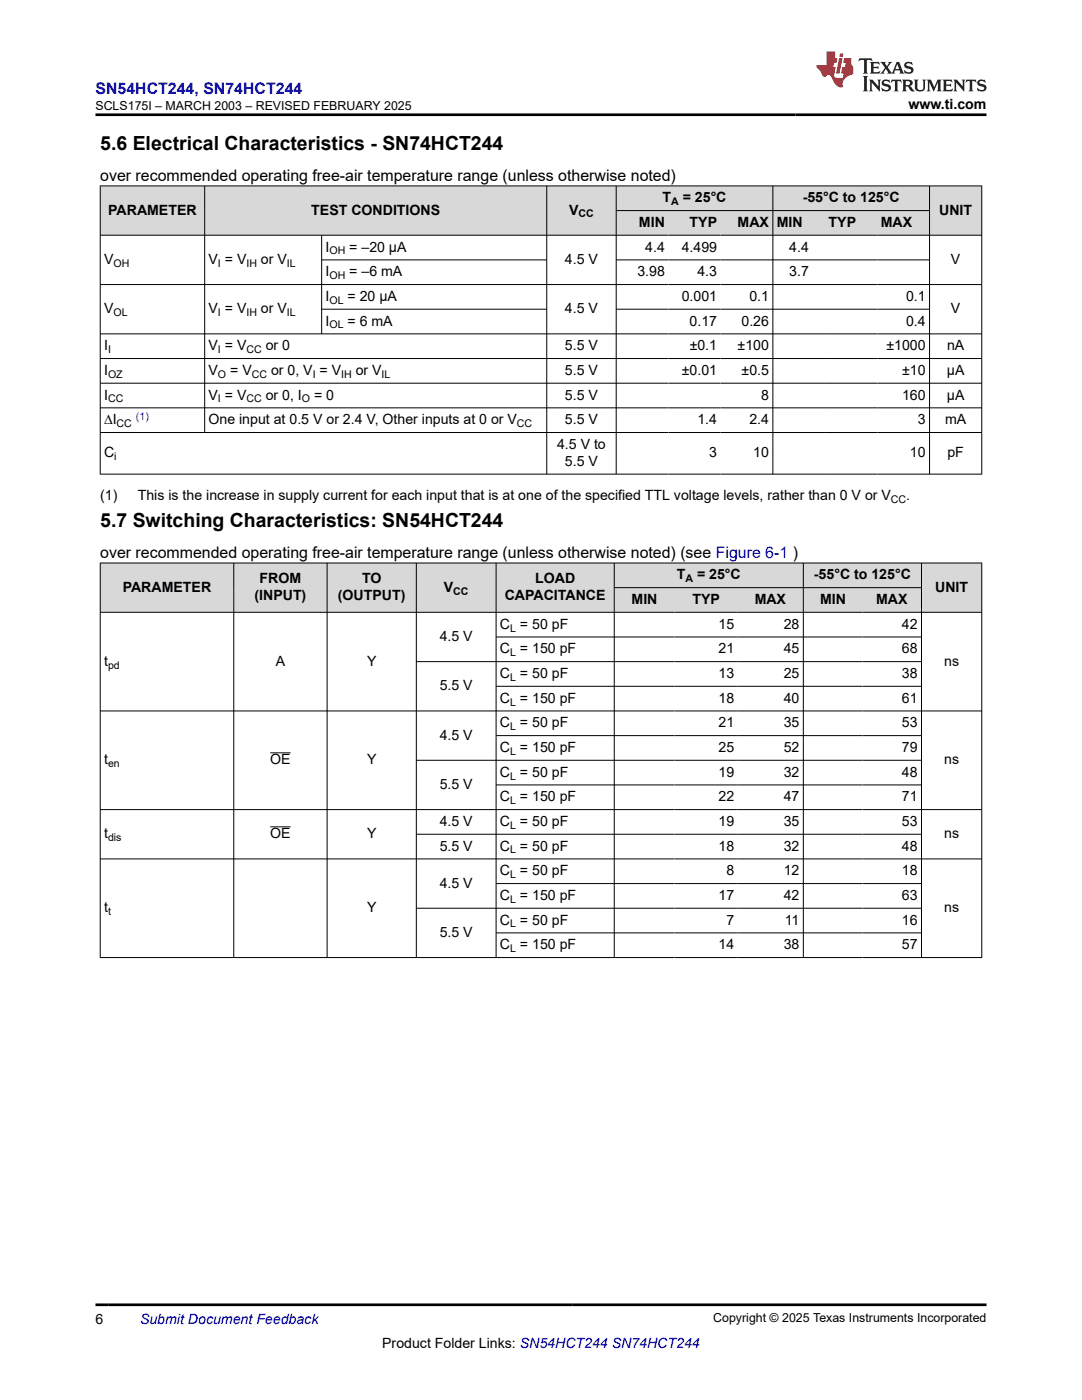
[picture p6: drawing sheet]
<svg xmlns="http://www.w3.org/2000/svg" width="216mm" height="279mm" viewBox="0 0 216 279" stroke-linecap="round" stroke-linejoin="round" font-family="sans-serif">
<defs><g id="words">
<g font-size="3.9">
<text x="20" y="29.9">5.6 Electrical Characteristics - SN74HCT244</text>
<text x="20" y="105.2">5.7 Switching Characteristics: SN54HCT244</text>
</g>
<text font-size="3.2" fill="#00f" x="19" y="18.7">SN54HCT244, SN74HCT244</text>
<g font-size="3.2">
<text x="20" y="36.1">over recommended operating free-air temperature range (unless otherwise noted)</text>
<text x="20" y="111.3">over recommended operating free-air temperature range (unless otherwise noted) (see Figure 6-1 )</text>
</g>
<g font-size="2.8">
<text x="181.3" y="21.8">www.ti.com</text>
<text x="132.2" y="40.4">T</text>
<text x="136.2" y="40.4">= 25°C</text>
<text x="160.2" y="40.4">-55°C to 125°C</text>
<text x="21.6" y="42.8">PARAMETER</text>
<text x="62.1" y="42.8">TEST CONDITIONS</text>
<text x="113.6" y="42.8">V</text>
<text x="127.5" y="45.3">MIN</text>
<text x="137.6" y="45.3">TYP</text>
<text x="147.2" y="45.3">MAX</text>
<text x="155" y="45.3">MIN</text>
<text x="165.3" y="45.3">TYP</text>
<text x="175.8" y="45.3">MAX</text>
<text x="187.4" y="42.8">UNIT</text>
<text x="20.8" y="52.7">V</text>
<text x="41.6" y="52.7">V = V</text>
<text x="52.1" y="52.7">or V</text>
<text x="65" y="50.2">I</text>
<text x="69.7" y="50.2">= –20 µA</text>
<text x="112.7" y="52.7">4.5 V</text>
<text x="128.7" y="50.2">4.4</text>
<text x="136" y="50.2">4.499</text>
<text x="157.5" y="50.2">4.4</text>
<text x="189.7" y="52.7">V</text>
<text x="65" y="55.1">I</text>
<text x="69.7" y="55.1">= –6 mA</text>
<text x="127.2" y="55.1">3.98</text>
<text x="139.2" y="55.1">4.3</text>
<text x="157.5" y="55.1">3.7</text>
<text x="20.8" y="62.5">V</text>
<text x="41.6" y="62.5">V = V</text>
<text x="52.1" y="62.5">or V</text>
<text x="65" y="60.1">I</text>
<text x="65" y="65">I</text>
<text x="69.3" y="60.1">= 20 µA</text>
<text x="69.3" y="65">= 6 mA</text>
<text x="112.7" y="62.5">4.5 V</text>
<text x="136" y="60.1">0.001</text>
<text x="137.6" y="65">0.17</text>
<text x="148" y="65">0.26</text>
<text x="149.5" y="60.1">0.1</text>
<text x="180.8" y="60.1">0.1</text>
<text x="180.8" y="65">0.4</text>
<text x="189.7" y="62.5">V</text>
<text x="20.8" y="69.9">I</text>
<text x="41.6" y="69.9">V = V</text>
<text x="53" y="69.9">or 0</text>
<text x="112.7" y="69.9">5.5 V</text>
<text x="137.6" y="69.9">±0.1</text>
<text x="147.2" y="69.9">±100</text>
<text x="176.9" y="69.9">±1000</text>
<text x="189" y="69.9">nA</text>
<text x="20.8" y="74.8">I</text>
<text x="41.6" y="74.8">V</text>
<text x="45.9" y="74.8">= V</text>
<text x="54.1" y="74.8">or 0, V = V</text>
<text x="71" y="74.8">or V</text>
<text x="112.7" y="74.8">5.5 V</text>
<text x="136" y="74.8">±0.01</text>
<text x="148" y="74.8">±0.5</text>
<text x="180" y="74.8">±10</text>
<text x="188.9" y="74.8">µA</text>
<text x="20.8" y="79.7">I</text>
<text x="41.6" y="79.7">V = V</text>
<text x="53" y="79.7">or 0, I</text>
<text x="62.7" y="79.7">= 0</text>
<text x="112.7" y="79.7">5.5 V</text>
<text x="151.9" y="79.7">8</text>
<text x="180" y="79.7">160</text>
<text x="188.9" y="79.7">µA</text>
<text x="20.8" y="84.7">∆I</text>
<text x="41.6" y="84.7">One input at 0.5 V or 2.4 V, Other inputs at 0 or V</text>
<text x="111.2" y="89.6">4.5 V to</text>
<text x="112.7" y="84.7">5.5 V</text>
<text x="139.2" y="84.7">1.4</text>
<text x="149.5" y="84.7">2.4</text>
<text x="183.1" y="84.7">3</text>
<text x="188.6" y="84.7">mA</text>
<text x="20.8" y="91.3">C</text>
<text x="112.7" y="93">5.5 V</text>
<text x="141.5" y="91.3">3</text>
<text x="150.3" y="91.3">10</text>
<text x="181.6" y="91.3">10</text>
<text x="189" y="91.3">pF</text>
<text x="20" y="99.8">(1)</text>
<text x="27.5" y="99.8">This is the increase in supply current for each input that is at one of the specified TTL voltage levels, rather than 0 V or V</text>
<text x="180.8" y="99.8">.</text>
<text x="24.5" y="118.1">PARAMETER</text>
<text x="50.8" y="119.8">(INPUT)</text>
<text x="51.8" y="116.4">FROM</text>
<text x="67.4" y="119.8">(OUTPUT)</text>
<text x="72.2" y="116.4">TO</text>
<text x="88.6" y="118.1">V</text>
<text x="100.7" y="119.8">CAPACITANCE</text>
<text x="106.8" y="116.4">LOAD</text>
<text x="135" y="115.6">T</text>
<text x="139.1" y="115.6">= 25°C</text>
<text x="162.4" y="115.6">-55°C to 125°C</text>
<text x="186.6" y="118.1">UNIT</text>
<text x="99.8" y="125.5">C = 50 pF</text>
<text x="126" y="120.6">MIN</text>
<text x="138.2" y="120.6">TYP</text>
<text x="143.4" y="125.5">15</text>
<text x="150.6" y="120.6">MAX</text>
<text x="156.4" y="125.5">28</text>
<text x="163.6" y="120.6">MIN</text>
<text x="174.8" y="120.6">MAX</text>
<text x="180" y="125.5">42</text>
<text x="87.7" y="127.9">4.5 V</text>
<text x="99.8" y="130.4">C = 150 pF</text>
<text x="143.4" y="130.4">21</text>
<text x="156.4" y="130.4">45</text>
<text x="180" y="130.4">68</text>
<text x="20.8" y="132.9">t</text>
<text x="55" y="132.9">A</text>
<text x="73.2" y="132.9">Y</text>
<text x="87.7" y="137.8">5.5 V</text>
<text x="99.8" y="135.3">C = 50 pF</text>
<text x="143.4" y="135.3">13</text>
<text x="156.4" y="135.3">25</text>
<text x="180" y="135.3">38</text>
<text x="188.4" y="132.9">ns</text>
<text x="99.8" y="140.2">C = 150 pF</text>
<text x="143.4" y="140.2">18</text>
<text x="156.4" y="140.2">40</text>
<text x="180" y="140.2">61</text>
<text x="87.7" y="147.6">4.5 V</text>
<text x="99.8" y="145.2">C = 50 pF</text>
<text x="143.4" y="145.2">21</text>
<text x="156.4" y="145.2">35</text>
<text x="180" y="145.2">53</text>
<text x="20.8" y="152.5">t</text>
<text x="53.9" y="152.5">OE</text>
<text x="73.2" y="152.5">Y</text>
<text x="99.8" y="150.1">C = 150 pF</text>
<text x="99.8" y="155">C = 50 pF</text>
<text x="143.4" y="150.1">25</text>
<text x="143.4" y="155">19</text>
<text x="156.4" y="150.1">52</text>
<text x="156.4" y="155">32</text>
<text x="180" y="150.1">79</text>
<text x="180" y="155">48</text>
<text x="188.4" y="152.5">ns</text>
<text x="87.7" y="157.5">5.5 V</text>
<text x="99.8" y="159.9">C = 150 pF</text>
<text x="143.4" y="159.9">22</text>
<text x="156.4" y="159.9">47</text>
<text x="180" y="159.9">71</text>
<text x="20.8" y="167.3">t</text>
<text x="53.9" y="167.3">OE</text>
<text x="73.2" y="167.3">Y</text>
<text x="87.7" y="164.8">4.5 V</text>
<text x="99.8" y="164.8">C = 50 pF</text>
<text x="143.4" y="164.8">19</text>
<text x="156.4" y="164.8">35</text>
<text x="180" y="164.8">53</text>
<text x="188.4" y="167.3">ns</text>
<text x="87.7" y="169.8">5.5 V</text>
<text x="99.8" y="169.8">C = 50 pF</text>
<text x="143.4" y="169.8">18</text>
<text x="156.4" y="169.8">32</text>
<text x="180" y="169.8">48</text>
<text x="87.7" y="177.1">4.5 V</text>
<text x="99.8" y="174.7">C = 50 pF</text>
<text x="99.8" y="179.6">C = 150 pF</text>
<text x="143.4" y="179.6">17</text>
<text x="144.9" y="174.7">8</text>
<text x="156.4" y="174.7">12</text>
<text x="156.4" y="179.6">42</text>
<text x="180" y="174.7">18</text>
<text x="180" y="179.6">63</text>
<text x="20.8" y="182.1">t</text>
<text x="73.2" y="182.1">Y</text>
<text x="99.8" y="184.5">C = 50 pF</text>
<text x="144.9" y="184.5">7</text>
<text x="156.6" y="184.5">11</text>
<text x="180" y="184.5">16</text>
<text x="188.4" y="182.1">ns</text>
<text x="87.7" y="187">5.5 V</text>
<text x="99.8" y="189.5">C = 150 pF</text>
<text x="143.4" y="189.5">14</text>
<text x="156.4" y="189.5">38</text>
<text x="180" y="189.5">57</text>
<text x="19" y="264.2">6</text>
<text x="76.3" y="269">Product Folder Links: SN54HCT244 SN74HCT244</text>
</g>
<text font-size="2.8" fill="#00f" x="27.9" y="264.2">Submit Document Feedback</text>
<g font-size="2.5">
<text x="19" y="21.9">SCLS175I – MARCH 2003 – REVISED FEBRUARY 2025</text>
<text x="142.3" y="263.9">Copyright © 2025 Texas Instruments Incorporated</text>
</g>
<g font-size="2.1">
<text x="133.9" y="40.9">A</text>
<text x="115.4" y="43.4">CC</text>
<text x="22.6" y="53.2">OH</text>
<text x="43.5" y="53.2">I</text>
<text x="49.2" y="53.2">IH</text>
<text x="57.3" y="53.2">IL</text>
<text x="65.7" y="50.8">OH</text>
<text x="65.7" y="55.7">OH</text>
<text x="22.6" y="63.1">OL</text>
<text x="43.5" y="63.1">I</text>
<text x="49.2" y="63.1">IH</text>
<text x="57.3" y="63.1">IL</text>
<text x="65.7" y="60.6">OL</text>
<text x="65.7" y="65.5">OL</text>
<text x="21.6" y="70.5">I</text>
<text x="43.5" y="70.5">I</text>
<text x="49.2" y="70.5">CC</text>
<text x="21.6" y="75.4">OZ</text>
<text x="43.5" y="75.4">O</text>
<text x="50.2" y="75.4">CC</text>
<text x="62.4" y="75.4">I</text>
<text x="68.1" y="75.4">IH</text>
<text x="76.2" y="75.4">IL</text>
<text x="21.6" y="80.3">CC</text>
<text x="43.5" y="80.3">I</text>
<text x="49.2" y="80.3">CC</text>
<text x="60.2" y="80.3">O</text>
<text x="23.3" y="85.2">CC</text>
<text x="103.2" y="85.2">CC</text>
<text x="22.8" y="91.8">i</text>
<text x="177.8" y="100.3">CC</text>
<text x="90.4" y="118.7">CC</text>
<text x="136.8" y="116.2">A</text>
<text x="101.8" y="126">L</text>
<text x="101.8" y="131">L</text>
<text x="21.6" y="133.4">pd</text>
<text x="101.8" y="135.9">L</text>
<text x="101.8" y="140.8">L</text>
<text x="101.8" y="145.7">L</text>
<text x="21.6" y="153.1">en</text>
<text x="101.8" y="150.6">L</text>
<text x="101.8" y="155.6">L</text>
<text x="101.8" y="160.5">L</text>
<text x="21.6" y="167.9">dis</text>
<text x="101.8" y="165.4">L</text>
<text x="101.8" y="170.3">L</text>
<text x="101.8" y="175.3">L</text>
<text x="21.6" y="182.6">t</text>
<text x="101.8" y="180.2">L</text>
<text x="101.8" y="185.1">L</text>
<text x="101.8" y="190">L</text>
</g>
<text font-size="2.1" fill="#00f" x="27.1" y="83.7">(1)</text>
</g></defs>
<g fill="#d8d8d8">
<path d="M20 37.1h175.9v4.9h-175.9z" fill-rule="evenodd"/>
<path d="M20.1 37.2h20.7v9.7h-20.7z" fill-rule="evenodd"/>
<path d="M40.9 37.2h68.1v9.7h-68.1z" fill-rule="evenodd"/>
<path d="M109.2 37.2h13.7v9.7h-13.7z" fill-rule="evenodd"/>
<path d="M123 37.2h31.2v4.8h-31.2z" fill-rule="evenodd"/>
<path d="M154.3 37.2h31.1v4.8h-31.1z" fill-rule="evenodd"/>
<path d="M185.5 37.2h10.3v9.7h-10.3z" fill-rule="evenodd"/>
<path d="M123 42.1h10.4v4.8h-10.4z" fill-rule="evenodd"/>
<path d="M133.4 42.1h10.4v4.8h-10.4z" fill-rule="evenodd"/>
<path d="M143.8 42.1h10.4v4.8h-10.4z" fill-rule="evenodd"/>
<path d="M154.3 42.1h10.3v4.8h-10.3z" fill-rule="evenodd"/>
<path d="M164.6 42.1h10.5v4.8h-10.5z" fill-rule="evenodd"/>
<path d="M175.1 42.1h10.3v4.8h-10.3z" fill-rule="evenodd"/>
</g>
<g fill="none" stroke="#000" stroke-width=".2">
<path d="M19.9 37.1h176.1M20 37v57.7M40.8 37v49.4M109.1 37v57.7M123 37v57.7M154.2 37v57.7M185.5 37v57.7M195.9 37v57.7M19.9 46.9h176.1M19.9 56.8h176.1M64.2 46.9v19.8M64.2 51.9h45"/>
<path d="M123 42h62.5M123 51.9h62.5M19.9 66.6h176.1M19.9 71.6h176.1M19.9 76.5h176.1M64.2 61.7h45M123 61.7h62.5M19.9 81.4h176.1M19.9 86.3h176.1M19.9 94.6h176.1"/>
</g>
<g fill="#d8d8d8">
<path d="M20 112.4h175.9v4.9h-175.9z" fill-rule="evenodd"/>
<path d="M20.1 112.4h26.5v9.7h-26.5z" fill-rule="evenodd"/>
<path d="M46.7 112.4h18.5v9.7h-18.5z" fill-rule="evenodd"/>
<path d="M65.3 112.4h17.7v9.7h-17.7z" fill-rule="evenodd"/>
<path d="M83.1 112.4h15.8v9.7h-15.8z" fill-rule="evenodd"/>
<path d="M99.1 112.4h23.4v9.7h-23.4z" fill-rule="evenodd"/>
<path d="M122.6 112.4h37.6v4.8h-37.6z" fill-rule="evenodd"/>
<path d="M160.4 112.4h23.4v4.8h-23.4z" fill-rule="evenodd"/>
<path d="M183.9 112.4h11.9v9.7h-11.9z" fill-rule="evenodd"/>
<path d="M122.6 117.3h12v4.8h-12z" fill-rule="evenodd"/>
<path d="M134.6 117.3h12.6v4.8h-12.6z" fill-rule="evenodd"/>
<path d="M147.2 117.3h13v4.8h-13z" fill-rule="evenodd"/>
<path d="M160.4 117.3h11.7v4.8h-11.7z" fill-rule="evenodd"/>
<path d="M172.1 117.3h11.7v4.8h-11.7z" fill-rule="evenodd"/>
</g>
<g fill="none" stroke="#000" stroke-width=".2">
<path d="M19.9 112.4h176.1M20 112.3v78.9M46.6 112.3v78.9M65.3 112.3v78.9M83.1 112.3v78.9M99 112.3v78.9M122.6 112.3v78.9M122.6 117.3h61.3M160.3 112.3v78.9M183.9 112.3v78.9M195.9 112.3v78.9M19.9 122.2h176.1"/>
<path d="M83.1 132h100.8M99 127.1h84.9M99 137h84.9M19.9 141.9h176.1M53.9 150.2h4.1M83.1 151.7h100.8M99 146.8h84.9M99 156.7h84.9M19.9 161.6h176.1M19.9 171.4h176.1M53.9 165h4.1M83.1 166.5h100.8"/>
<path d="M99 176.3h84.9M19.9 191.1h176.1M83.1 181.3h100.8M99 186.2h84.9"/>
</g>
<path d="M171.5 11.6l-.2 .6 .5-.2h.6v.1v2.2l-.2 .4h1l-.2-.4v-2.2v-.1h.5l.6 .2-.2-.6zM173.6 12.4l.2 .3v1.6l-.2 .4h1.9l.1-.6a1.08 1.08 0 0 1-1.3 .2v-.7h.6l.4 .2v-.7l-.4 .2h-.6v-.5l.2-.2a1 1 0 0 1 1 .3l-.1-.5zM175.7 12.4l.9 1.1-1 1.2h.9l-.2-.2 .5-.8 .4 .8-.2 .2h1.6l-.2-.2 .2-.5h.9l.1 .5-.1 .2h.9l-.2-.4-.8-1.9h-.5l-.9 2.1-.9-1.1 .9-1h-.8l.2 .2-.4 .6-.4-.6 .2-.2zM179 12.8l.4 1h-.7zM180.7 12.5a.65 .65 0 0 0-.2 .7 .65 .65 0 0 0 .6 .5l.6 .1 .1 .3a.79 .79 0 0 1-.7 .4 .79 .79 0 0 1-.7-.5l.1 .7 .2-.1a.93 .93 0 0 0 1.1 0 .93 .93 0 0 0 .4-.9 1.46 1.46 0 0 0-1.2-.6l-.1-.3a1.09 1.09 0 0 1 1.2 .2l-.2-.6-.1 .1-.5-.2zM172.2 15.2l.2 .4v2.2l-.2 .4h1l-.2-.4v-2.2l.2-.4zM173.4 15.9l.2 .4v1.5l-.2 .4h.8l-.3-.4 .1-1.3 1.6 1.8v-2l.2-.4h-.7l.1 .2 .1 1.1-1.2-1.3zM176.2 16a.65 .65 0 0 0-.2 .8 .65 .65 0 0 0 .6 .4l.6 .2 .1 .2a.79 .79 0 0 1-.7 .4 .79 .79 0 0 1-.7-.5l.1 .7 .2-.1a.93 .93 0 0 0 1.1 .1 .93 .93 0 0 0 .4-1 1.46 1.46 0 0 0-1.2-.5l-.1-.4a1.09 1.09 0 0 1 1.2 .2l-.1-.6-.2 .1-.5-.1zM177.9 15.9l-.1 .6a.63 .63 0 0 1 .8-.3v1.6l-.3 .4h1l-.2-.4v-1.6a.66 .66 0 0 1 .8 .3l-.1-.6zM180 15.9l.2 .4v1.5l-.2 .4h1l-.2-.2-.1-.7h.5l.1 .2a.79 .79 0 0 0 1.2 .6l-1-.9a.61 .61 0 0 0 .6-.6 .61 .61 0 0 0-.5-.7zM180.8 16.2h.1a.47 .47 0 0 1 .5 .1 .47 .47 0 0 1 .1 .5l-.1 .1-.7 .1zM182.3 15.9l.2 .2a2.27 2.27 0 0 0 .4 2 1.04 1.04 0 0 0 1.7-.7v-1.3l.2-.2h-.8l.2 .4v1.1a.6 .6 0 0 1-.6 .6 .6 .6 0 0 1-.6-.6v-1.1l.3-.4zM184.9 15.9l.2 .4v1.5l-.2 .4h.8l-.3-.4v-1.4l.9 1.9 .9-1.9v1.4l-.3 .4h1l-.2-.4v-1.5l.2-.4h-.8l-.7 1.5-.6-1.5zM188.1 15.9l.2 .4v1.5l-.2 .4h1.9l.1-.6a1.09 1.09 0 0 1-1.3 .2v-.7h.6l.4 .2v-.6l-.4 .2h-.6v-.6l.2-.1a1.01 1.01 0 0 1 1 .3l-.1-.6zM190.2 15.9l.3 .4v1.5l-.3 .4h.8l-.2-.4v-1.3l1.6 1.8v-2l.2-.4h-.7l.2 .2v1.1l-1.2-1.3zM192.8 15.9l-.1 .6a.63 .63 0 0 1 .8-.3v1.6l-.3 .4h1l-.2-.4v-1.6a.66 .66 0 0 1 .8 .3l-.1-.6zM195.2 16a.65 .65 0 0 0-.2 .8 .65 .65 0 0 0 .6 .4l.6 .2 .2 .2a.79 .79 0 0 1-.7 .4 .79 .79 0 0 1-.7-.5l.1 .7 .2-.1a.93 .93 0 0 0 1 .1 .93 .93 0 0 0 .5-1 1.46 1.46 0 0 0-1.3-.5v-.4a1.09 1.09 0 0 1 1.2 .2l-.2-.6-.2 .1-.5-.1z" fill="#231f20"/>
<path d="M164.9 10.3v2.7h-2l.1 .4 .8 1a.95 .95 0 0 0 1 .9 .59 .59 0 0 1 .5-.4 .59 .59 0 0 1 .5 .3l.4 .8a1.59 1.59 0 0 0 2.1 1.4 1.61 1.61 0 0 1 1-2.3l1-.3-.1-1.5a1.59 1.59 0 0 1-.3-1.7h-1.5l-.2 .9h.6l-.2 .9h-.5l-.2 .9v.3l.4 .1-.1 .9h-.7a.73 .73 0 0 1-1-.7l.3-1.5h-.5l.1-.9h.5l.2-.9h-.5v-1.3zM167.4 11.6l-.6 3.1h.7l.6-3.1zM167.6 10.7l-.1 .6h.7l.1-.6z" fill="#ed1c24"/>
<path d="M19 22.9h177.8M19 260.4h177.8" fill="none" stroke="#000" stroke-width=".53"/>
<use href="#words"/>
</svg>
